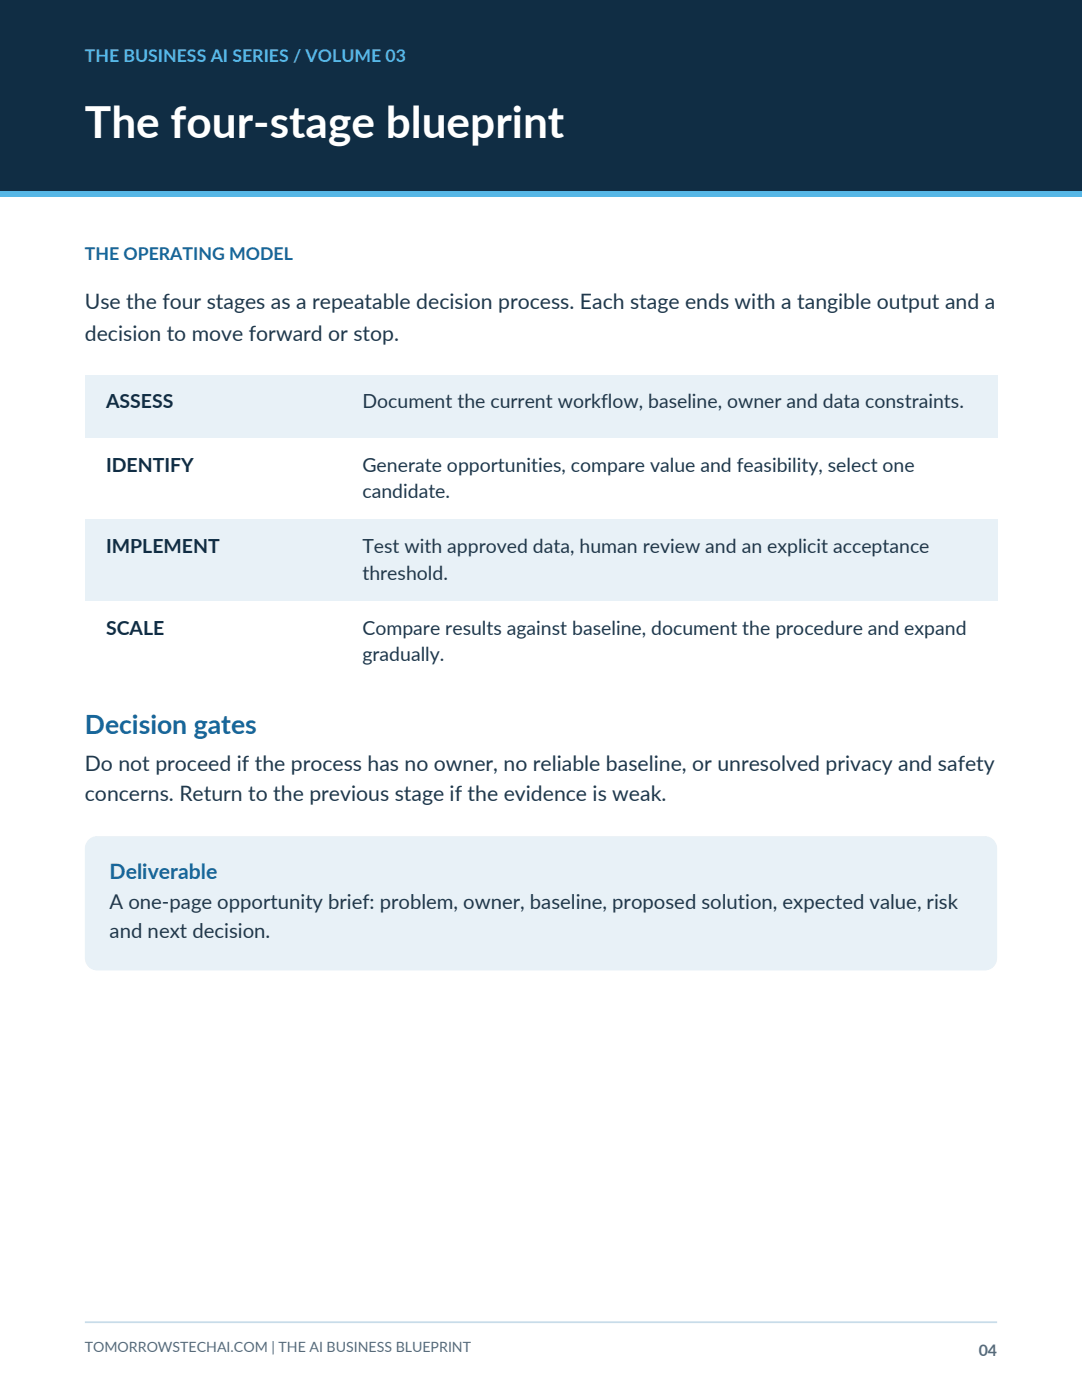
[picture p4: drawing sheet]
<svg xmlns="http://www.w3.org/2000/svg" width="216mm" height="279mm" viewBox="0 0 216 279" stroke-linecap="round" stroke-linejoin="round" font-family="sans-serif">
<defs><g id="words">
<text font-size="8.8" fill="#fff" x="16.9" y="27.5">The four-stage blueprint</text>
<text font-size="5.3" fill="#17669b" x="16.9" y="146.4">Decision gates</text>
<g font-size="4.2" fill="#20384b">
<text x="16.9" y="61.7">Use the four stages as a repeatable decision process. Each stage ends with a tangible output and a</text>
<text x="16.9" y="68.1">decision to move forward or stop.</text>
<text x="16.9" y="153.8">Do not proceed if the process has no owner, no reliable baseline, or unresolved privacy and safety</text>
<text x="16.9" y="159.8">concerns. Return to the previous stage if the evidence is weak.</text>
</g>
<text font-size="4.2" fill="#17669b" x="21.9" y="175.3">Deliverable</text>
<g font-size="4.1" fill="#20384b">
<text x="21.9" y="181.5">A one-page opportunity brief: problem, owner, baseline, proposed solution, expected value, risk</text>
<text x="21.9" y="187.1">and next decision.</text>
</g>
<g font-size="3.9" fill="#102d44">
<text x="21.2" y="81.5">ASSESS</text>
<text x="21.2" y="94.2">IDENTIFY</text>
<text x="21.2" y="110.4">IMPLEMENT</text>
<text x="21.2" y="126.6">SCALE</text>
</g>
<g font-size="3.9" fill="#20384b">
<text x="72.3" y="81.5">Document the current workflow, baseline, owner and data constraints.</text>
<text x="72.3" y="94.2">Generate opportunities, compare value and feasibility, select one</text>
<text x="72.3" y="99.5">candidate.</text>
<text x="72.3" y="110.4">Test with approved data, human review and an explicit acceptance</text>
<text x="72.3" y="115.7">threshold.</text>
<text x="72.3" y="126.6">Compare results against baseline, document the procedure and expand</text>
<text x="72.3" y="131.9">gradually.</text>
</g>
<text font-size="3.5" fill="#56b7e6" x="16.9" y="12.3">THE BUSINESS AI SERIES / VOLUME 03</text>
<text font-size="3.5" fill="#17669b" x="16.9" y="51.9">THE OPERATING MODEL</text>
<text font-size="3.2" fill="#536b80" x="195.3" y="270.6">04</text>
<text font-size="2.8" fill="#536b80" x="16.9" y="269.9">TOMORROWSTECHAI.COM | THE AI BUSINESS BLUEPRINT</text>
</g></defs>
<path d="M0 0h215.9v38.8h-215.9z" fill-rule="evenodd" fill="#102d44"/>
<path d="M0 38.1h215.9v1.1h-215.9z" fill-rule="evenodd" fill="#56b7e6"/>
<path d="M16.9 74.8h182.1v12.7h-182.1z" fill-rule="evenodd" fill="#e8f1f7"/>
<path d="M16.9 87.5h182.1v16.2h-182.1z" fill-rule="evenodd" fill="#fff"/>
<path d="M16.9 103.7h182.1v16.2h-182.1z" fill-rule="evenodd" fill="#e8f1f7"/>
<path d="M16.9 119.9h182.1v16.3h-182.1z" fill-rule="evenodd" fill="#fff"/>
<path d="M17.5 167.8a2.46 2.46 0 0 1 1.9-.9h177.1a2.47 2.47 0 0 1 2.5 2.4v21.9a2.47 2.47 0 0 1-2.5 2.5h-177.1a2.47 2.47 0 0 1-2.5-2.5v-21.9l.1-.5z" fill-rule="evenodd" fill="#e8f1f7"/>
<path d="M16.9 263.9h182.1" fill="none" stroke="#c8dce9" stroke-width=".35"/>
<use href="#words"/>
</svg>
